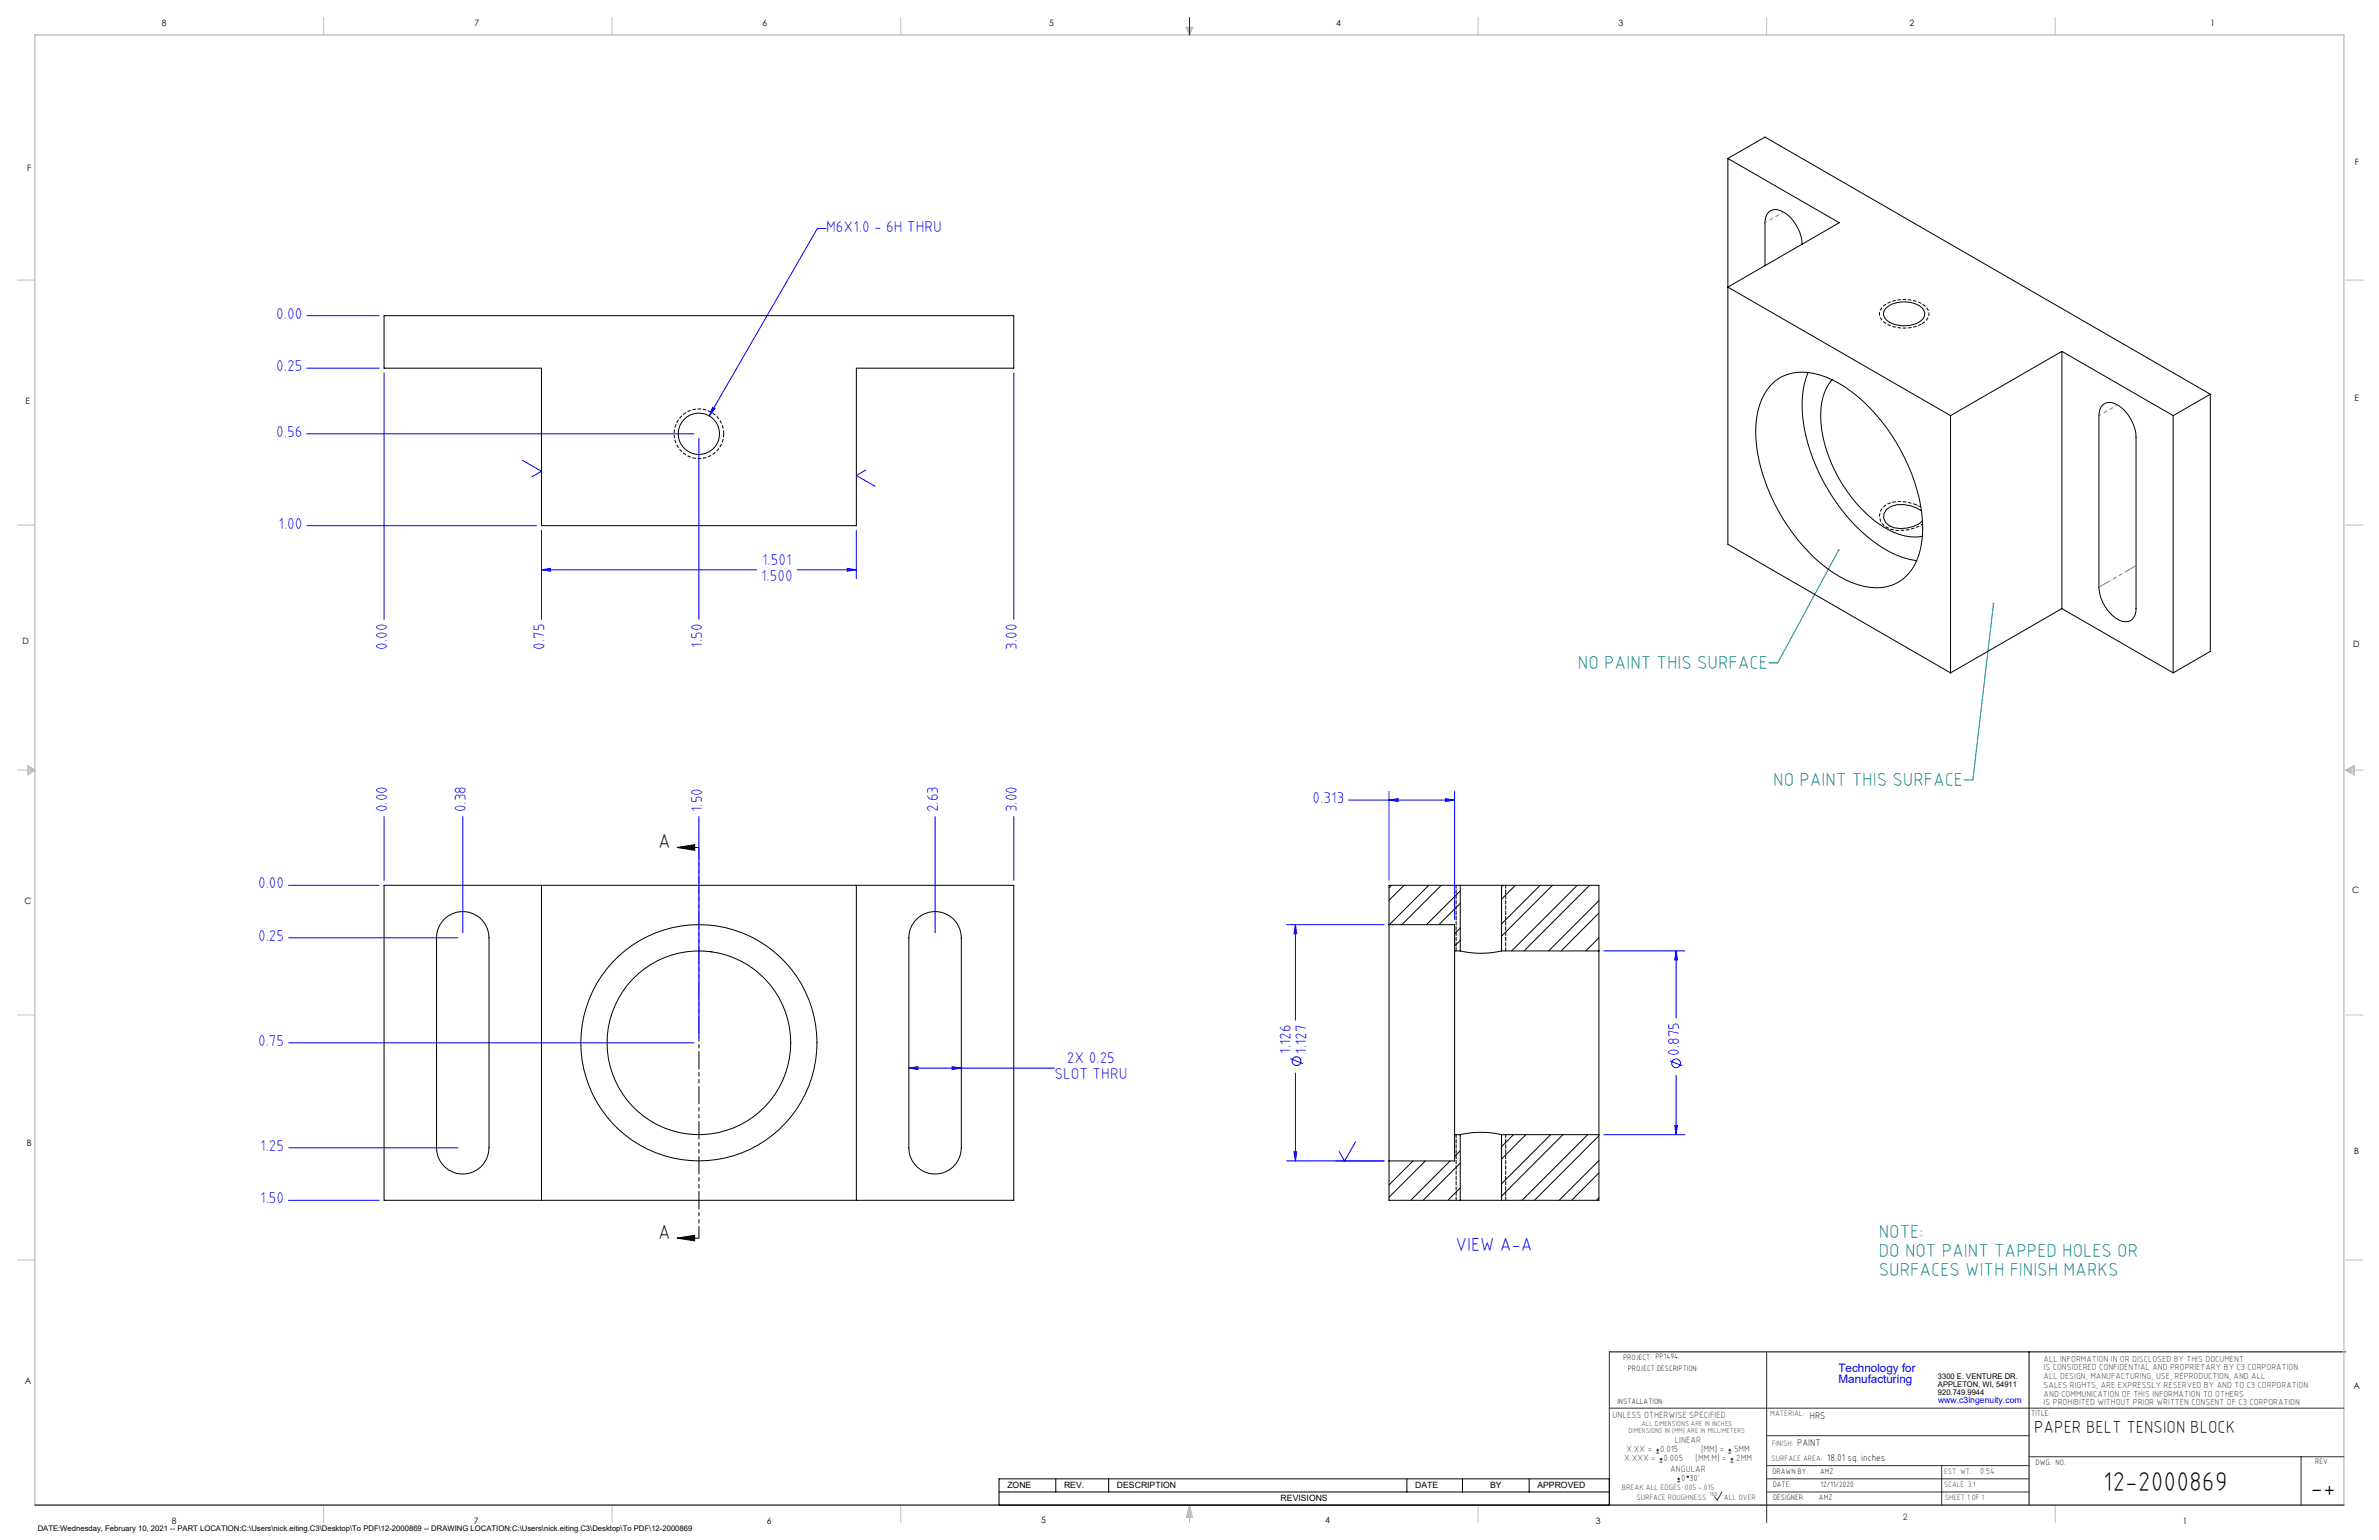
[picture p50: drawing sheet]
<svg xmlns="http://www.w3.org/2000/svg" width="864mm" height="559mm" viewBox="0 0 864 559" stroke-linecap="round" stroke-linejoin="round" font-family="sans-serif">
<defs><g id="words">
<g font-size="9.9">
<text x="763.5" y="541.1">12-2000869</text>
<text x="838.7" y="543.2">-+</text>
</g>
<g font-size="7.3">
<text x="238.9" y="307.8">A</text>
<text x="238.9" y="449.6">A</text>
</g>
<g font-size="6.8" fill="#008080">
<text x="572.8" y="242.8">NO PAINT THIS SURFACE</text>
<text x="643.7" y="285.3">NO PAINT THIS SURFACE</text>
<text x="682" y="449.3">NOTE:</text>
<text x="682" y="456.1">DO NOT PAINT TAPPED HOLES OR</text>
<text x="682" y="462.9">SURFACES WITH FINISH MARKS</text>
</g>
<text font-size="6.8" fill="#00f" x="528.3" y="454.1">VIEW A-A</text>
<text font-size="6.3" x="738.4" y="519.9">PAPER BELT TENSION BLOCK</text>
<g font-size="5.7" fill="#00f">
<text x="299.9" y="84">M6X1.0 - 6H THRU</text>
<text x="100.3" y="115.7">0.00</text>
<text x="100.3" y="134.7">0.25</text>
<text x="100.3" y="158.5">0.56</text>
<text x="101.1" y="191.9">1.00</text>
<text x="276.7" y="205">1.501</text>
<text x="276.3" y="210.7">1.500</text>
<text x="140.6" y="235.8" transform="rotate(-90 140.6 235.8)">0.00</text>
<text x="197.7" y="235.8" transform="rotate(-90 197.7 235.8)">0.75</text>
<text x="254.9" y="235" transform="rotate(-90 254.9 235)">1.50</text>
<text x="369.2" y="235.8" transform="rotate(-90 369.2 235.8)">3.00</text>
<text x="476.5" y="291.4">0.313</text>
<text x="140.6" y="294.7" transform="rotate(-90 140.6 294.7)">0.00</text>
<text x="169.1" y="294.7" transform="rotate(-90 169.1 294.7)">0.38</text>
<text x="254.9" y="294.7" transform="rotate(-90 254.9 294.7)">1.50</text>
<text x="340.6" y="294.7" transform="rotate(-90 340.6 294.7)">2.63</text>
<text x="369.2" y="294.7" transform="rotate(-90 369.2 294.7)">3.00</text>
<text x="93.7" y="322.4">0.00</text>
<text x="93.7" y="341.4">0.25</text>
<text x="93.7" y="379.5">0.75</text>
<text x="468.5" y="382.4" transform="rotate(-90 468.5 382.4)">1.126</text>
<text x="474.2" y="382.4" transform="rotate(-90 474.2 382.4)">1.127</text>
<text x="609.6" y="383.2" transform="rotate(-90 609.6 383.2)">0.875</text>
<text x="387.3" y="385.8">2X 0.25</text>
<text x="382.8" y="391.5">SLOT THRU</text>
<text x="94.5" y="417.6">1.25</text>
<text x="94.5" y="436.7">1.50</text>
</g>
<g font-size="4.2" fill="#00f">
<text x="667.4" y="497.7">Technology for</text>
<text x="667.4" y="502">Manufacturing</text>
</g>
<g font-size="3.5">
<text x="657" y="514.9">HRS</text>
<text x="652.4" y="524.7">PAINT</text>
<text x="663.3" y="530.1">18.01 sq. inches</text>
</g>
<g font-size="3.3" fill="#382c30">
<text x="585.4" y="514.4">UNLESS OTHERWISE SPECIFIED:</text>
<text x="590.4" y="526.8">X.XX =</text>
<text x="602.6" y="526.8">0.015</text>
<text x="608" y="523.6">LINEAR</text>
<text x="617.5" y="526.8">[MM] =</text>
<text x="628.8" y="526.8">.5MM</text>
<text x="589.6" y="530.1">X.XXX =</text>
<text x="603.9" y="530.1">0.005</text>
<text x="606.3" y="534">ANGULAR</text>
<text x="615.5" y="530.1">[MM.M] =</text>
<text x="629.6" y="530.1">.2MM</text>
<text x="610.3" y="537.3">0</text>
<text x="613.2" y="537.3">30'</text>
</g>
<g font-size="3.2">
<text x="58.8" y="9.6">8</text>
<text x="172.3" y="9.5">7</text>
<text x="276.8" y="9.5">6</text>
<text x="380.9" y="9.6">5</text>
<text x="485" y="9.5">4</text>
<text x="587.5" y="9.5">3</text>
<text x="693.1" y="9.5">2</text>
<text x="802.4" y="9.5">1</text>
<text x="854.9" y="59.8">F</text>
<text x="9.9" y="62">F</text>
<text x="9.3" y="146.5">E</text>
<text x="854.7" y="145.5">E</text>
<text x="8.2" y="233.6">D</text>
<text x="854.3" y="234.9">D</text>
<text x="8.9" y="328.1">C</text>
<text x="853.9" y="324.1">C</text>
<text x="9.7" y="415.8">B</text>
<text x="854.6" y="418.6">B</text>
<text x="9" y="502">A</text>
<text x="854.3" y="503.9">A</text>
<text x="62.3" y="552.9">8</text>
<text x="172" y="552.9">7</text>
<text x="278.3" y="552.9">6</text>
<text x="377.9" y="552.8">5</text>
<text x="481" y="552.8">4</text>
<text x="579.3" y="552.8">3</text>
<text x="792.4" y="552.8">1</text>
</g>
<g font-size="3.2" fill="#382c30">
<text x="741.9" y="494.1">ALL INFORMATION IN OR DISCLOSED BY THIS DOCUMENT</text>
<text x="741.9" y="497.3">IS CONSIDERED CONFIDENTIAL AND PROPRIETARY BY C3 CORPORATION.</text>
<text x="741.9" y="500.4">ALL DESIGN, MANUFACTURING, USE, REPRODUCTION, AND ALL</text>
<text x="741.9" y="503.6">SALES RIGHTS, ARE EXPRESSLY RESERVED BY AND TO C3 CORPORATION</text>
<text x="741.9" y="506.8">AND COMMUNICATION OF THIS INFORMATION TO OTHERS</text>
<text x="741.9" y="510">IS PROHIBITED WITHOUT PRIOR WRITTEN CONSENT OF C3 CORPORATION</text>
<text x="718.8" y="534.7">0.54</text>
<text x="690.7" y="551.6">2</text>
</g>
<text font-size="3.1" fill="#00f" x="703.5" y="509.2">www.c3ingenuity.com</text>
<g font-size="3.1">
<text x="365.7" y="540">ZONE</text>
<text x="386.3" y="540">REV.</text>
<text x="405.5" y="540">DESCRIPTION</text>
<text x="464.9" y="544.8">REVISIONS</text>
<text x="513.7" y="540">DATE</text>
<text x="540.9" y="540">BY</text>
<text x="558.1" y="540">APPROVED</text>
</g>
<g font-size="2.8">
<text x="589.2" y="493.3">PROJECT: PP1494</text>
<text x="590.9" y="497.3">PROJECT DESCRIPTION:</text>
<text x="703.5" y="500.5">3300 E. VENTURE DR.</text>
<text x="703.5" y="503.3">APPLETON, WI, 54911</text>
<text x="587.1" y="509.6">INSTALLATION:</text>
<text x="703.5" y="506.2">920.749.9944</text>
<text x="737.3" y="513.8">TITLE:</text>
<text x="738.9" y="531.5">DWG. NO.</text>
<text x="840.5" y="531.3">REV</text>
<text x="643.4" y="534.9">DRAWN BY:</text>
<text x="643.5" y="539.7">DATE:</text>
<text x="660.7" y="534.7">AMZ</text>
<text x="660.9" y="539.6">12/11/2020</text>
<text x="643.6" y="544.4">DESIGNER:</text>
<text x="660.3" y="544.3">AMZ</text>
<text x="13.7" y="555.5">DATE:Wednesday, February 10, 2021 -- PART LOCATION:C:\Users\nick.eiting.C3\Desktop\To PDF\12-2000869 -- DRAWING LOCATION:C:\Users\nick.eiting.C3\Desktop\To PDF\12-2000869</text>
</g>
<g font-size="2.8" fill="#382c30">
<text x="642.6" y="513.8">MATERIAL:</text>
<text x="643.2" y="524.8">FINISH:</text>
<text x="643.1" y="530.1">SURFACE AREA:</text>
<text x="705.7" y="534.7">EST. WT.:</text>
<text x="705.7" y="539.7">SCALE: 3:1</text>
<text x="588.8" y="540.5">BREAK ALL EDGES .005 -.015</text>
<text x="594" y="544.2">SURFACE ROUGHNESS</text>
<text x="625.8" y="544.2">ALL OVER</text>
<text x="706.1" y="544.4">SHEET 1 OF 1</text>
</g>
<g font-size="2.5" fill="#382c30">
<text x="591.2" y="520.1">DIMENSIONS IN [MM] ARE IN MILLIMETERS</text>
<text x="595.9" y="517.3">ALL DIMENSIONS ARE IN INCHES</text>
</g>
<text font-size="2.2" fill="#382c30" x="620.6" y="542.9">160</text>
</g></defs>
<g fill="none" stroke="#000" stroke-width=".36">
<path d="M245.8 307.5l6.4-1v2zM245.8 307.5h7.9M245.8 449.3l6.4-1.1v2.1zM245.8 449.3h7.9M584.2 490.5h267.3M736.6 490.5v55.6M362.7 536.6h221.5v9.5h-221.5zM383.3 536.6v4.8M402.4 536.6v4.8M510.7 536.6v4.8M530.9 536.6v4.8M555.1 536.6v4.8"/>
<path d="M362.7 541.4h221.5"/>
</g>
<g fill="none" stroke="#c0c0c0" stroke-width=".36">
<path d="M117.5 6.4v6.3M222.2 6.4v6.3M327 6.4v6.3M430.4 9.9h2.7l-1.3 2.8zM430.9 9.9l.9 2.8M431.2 9.9l.6 2.8M432.1 9.9l-.3 2.8M432.6 9.9l-.8 2.8M536.6 6.4v6.3M641.3 6.4v6.3M746.1 6.4v6.3M6.3 101.6h6.4"/>
<path d="M851.5 101.6h6.3M6.3 190.5h6.4M851.5 190.5h6.3M6.3 279.4h6.4M10.1 277.7l2.6 1.7-2.6 1.9zM10.1 278.2l2.6 1.2M10.1 278.8l2.6 .6M12.7 279.4l-2.6 1.2M12.7 279.4l-2.6 .5M851.5 279.4h6.3M851.5 279.4l3.1 .5M851.5 279.4l3.1 1.2"/>
<path d="M851.5 279.4l3.1-1.7v3.6zM854.6 278.8l-3.1 .6M854.6 278.2l-3.1 1.2M6.3 368.3h6.4M851.5 368.3h6.3M6.3 457.2h6.4M851.5 457.2h6.3M117.5 546.1v6.4M222.2 546.1v6.4M327 546.1v6.4M431.8 546.1v6.4M431.8 546.1l1.1 4.5h-2.2z"/>
<path d="M431.8 546.1l.6 4.5M431.8 546.1l-.9 4.5M431.8 546.1l-.4 4.5M431.8 546.1l.3 4.5M536.6 546.1v6.4M746.1 546.1v6.4"/>
</g>
<path d="M12.7 546.1v-533.4h838.2v533.4" fill="none" stroke="#c0c0c0" stroke-width=".5"/>
<g fill="none" stroke="#00f" stroke-width=".36">
<path d="M431.8 6.4v6.3M299.9 82.9h-3.2l-39.2 68M111.4 114.5h26.2M111.4 133.6h26.2M139.4 135.4v89.4M368 135.4v89.4M111.4 157.4h140.5M253.7 159.2v65.6M258.7 147.8l.8 .5-2 2.6zM189.7 167l6.9 4-3.5 2M314.3 170.6l-3.4 1.9 6.8 4M111.4 190.7h83.4"/>
<path d="M196.6 192.5v32.3M310.9 192.5v17.4M196.6 206.8l3.2-.6v1.1zM196.6 206.8h78M289.3 206.8h21.6M307.6 206.2l3.3 .6-3.3 .5zM139.4 296.3v23.1M168 296.3v42.2M253.7 296.3v80.3M339.4 296.3v42.2M368 296.3v23.1M489.5 290.3h38.5"/>
<path d="M504.2 290.3l3.3-.5v1zM504.2 287.1v32.3M524.8 289.8l3.2 .5-3.2 .5zM528 287.1v46.6M104.8 321.2h32.8M467.1 335.5h35.4M470.3 335.5l.4 3.3h-1zM470.3 335.5v34.6M104.8 340.3h61.4M582.2 345.1h29.4M608.4 345.1l.5 3.2h-1zM608.4 345.1v24.3"/>
<path d="M104.8 378.4h147.1M329.9 387.6l3.3-.5v1zM329.9 387.6h52.8M345.7 387.1l3.3 .5-3.3 .5zM468.4 384.1l4.5 1.8M470.3 389.4v31.9M606.2 384.9l4.5 1.9M608.4 390.2v21.5M104.8 416.5h61.4M469.7 417.9h1l-.4 3.4zM492.1 414.4l-4 6.9-2-3.5M582.2 411.7h29.4"/>
<path d="M607.9 408.4h1l-.5 3.3zM104.8 435.5h32.8M467.1 421.3h35.4"/>
<circle cx="470.7" cy="385" r="1.59"/>
<circle cx="608.4" cy="385.8" r="1.59"/>
</g>
<path d="M584.2 490.5v55.6M641.3 490.7v61.8M584.2 511h266.7M641.3 520.9h95.3M641.3 531.8h95.3M641.3 536.6h95.3M704.8 531.8v14.3M736.6 528.6h114.3M835.3 528.6v17.5M625.1 541.4l-1.7 2.9-1-1.2M641.3 541.4h95.3" fill="none" stroke="#382c30" stroke-width=".36"/>
<path d="M12.7 546.1h838.2" fill="none" stroke="#382c30" stroke-width=".5"/>
<path d="M262.7 157.4a9 9 0 0 0-13.2-7.9 9 9 0 0 0-.8 15.4 9 9 0 0 0 14-6.7v-.8" fill="none" stroke="#000" stroke-width=".36" stroke-dasharray="1.3 .6" stroke-linecap="butt"/>
<path d="M697.6 117.5a13.6 13.6 0 0 1-13.7-.7 3.7 3.7 0 0 1-1.6-3.6 3.7 3.7 0 0 1 2.6-3 13.6 13.6 0 0 1 13.7 .7 3.7 3.7 0 0 1 1.6 3.6 3.7 3.7 0 0 1-2.6 3" fill="none" stroke="#000" stroke-width=".36" stroke-dasharray="1.3 .6" stroke-dashoffset="-.1" stroke-linecap="butt"/>
<path d="M695.2 183a11.7 11.7 0 0 0-10.9 .5 4.8 4.8 0 0 0-1.9 4.9 4.8 4.8 0 0 0 3.8 3.6 15.1 15.1 0 0 0 11.7-1.8" fill="none" stroke="#000" stroke-width=".36" stroke-dasharray="1.3 .6" stroke-dashoffset=".5" stroke-linecap="butt"/>
<path d="M546.6 321.2v23.8M528.6 345v-23.8M546.6 411.7v23.8M528.6 435.5v-23.8" fill="none" stroke="#000" stroke-width=".36" stroke-dasharray="1.3 .6" stroke-dashoffset=".2"/>
<path d="M258.6 345.4l-.7-.1" fill="none" stroke="#000" stroke-width=".36" stroke-dasharray="1.3 .6" stroke-dashoffset=".3"/>
<path d="M697.2 183.9l-2-.9" fill="none" stroke="#000" stroke-width=".36" stroke-dasharray="1.3 .6" stroke-dashoffset=".5"/>
<path d="M667.5 199.6l-22.2 40.9h-3.1M723.7 219.1l-7.5 63.9h-3.2" fill="none" stroke="#008080" stroke-width=".36"/>
<path d="M253.7 307.5v141.7" fill="none" stroke="#000" stroke-width=".36" stroke-dasharray="6.3 1.3 1.3 1.3 1.3 1.3" stroke-dashoffset="2.2"/>
<path d="M667.2 199.4a.34 .34 0 0 0 0 .5 .34 .34 0 0 0 .5 0 .34 .34 0 0 0-.1-.5l-.1 .2 .1-.2zM723.4 218.9a.35 .35 0 0 0 0 .5 .35 .35 0 0 0 .5-.1 .35 .35 0 0 0-.2-.5v.3v-.3z" fill="#008080"/>
<g fill="#00f">
<path d="M504.2 290.3l3.3-.5v1zM524.8 289.8l3.2 .5-3.2 .5z"/>
<path d="M470.3 335.5l.4 3.3h-1zM469.7 417.9h1l-.4 3.4zM608.4 345.1l.5 3.2h-1zM607.9 408.4h1l-.5 3.3z"/>
</g>
<path d="M245.8 307.5l6.4-1v2zM245.8 449.3l6.4-1.1v2.1z" fill="#000"/>
<g fill="#00f">
<path d="M258.7 147.8l.8 .5-2 2.6z"/>
<path d="M329.9 387.6l3.3-.5v1zM345.7 387.1l3.3 .5-3.3 .5z"/>
<path d="M196.6 206.8l3.2-.6v1.1zM307.6 206.2l3.3 .6-3.3 .5z"/>
</g>
<g fill="none" stroke="#000" stroke-width=".36">
<path d="M627.2 57.5l40.5 23.3-40.5 23.4 80.9 46.6M627.2 57.5l13.5-7.8 161.7 93.4M627.2 57.5v140l80.9 46.7M654.2 88.6a14.3 14.3 0 0 0-8.4-12.4 3.7 3.7 0 0 0-5 3.4l-.1 16.8M139.4 114.5h228.6v19.1h-57.1v57.1h-114.3v-57.1h-57.2zM684.5 111.9a10.7 10.7 0 0 1 13.3-.1 3 3 0 0 1-1 5 10.8 10.8 0 0 1-12.4-1.1 2.84 2.84 0 0 1 .1-3.8zM642.6 140a16.7 16.7 0 0 1 18.3-3.9 50.2 50.2 0 0 1 23.8 19 65.8 65.8 0 0 1 13.3 36.6 23.6 23.6 0 0 1-6.7 18 16.7 16.7 0 0 1-16.9 2.5 49.7 49.7 0 0 1-23.8-19 66.2 66.2 0 0 1-13.3-36.5 24.9 24.9 0 0 1 5.3-16.7zM656.4 135.1a36.6 36.6 0 0 0-.9 22.9 68.7 68.7 0 0 0 26.7 40 31.6 31.6 0 0 0 13.6 5.4M665.1 137.8a19.8 19.8 0 0 0-4.1 15.4 52.7 52.7 0 0 0 22.5 37.9 19.8 19.8 0 0 0 14.4 3.5M748.5 127.5l40.4 23.3M748.5 127.5l-40.4 23.3M748.5 127.5v93.3"/>
<path d="M708.1 150.8v93.4M763.4 146.9a4.6 4.6 0 0 1 5.8 .4 14.9 14.9 0 0 1 6.2 11.3v62.2a4 4 0 0 1-1.7 4.2 4 4 0 0 1-4.5 0 14.7 14.7 0 0 1-7.3-12v-62.2a5.4 5.4 0 0 1 1.5-3.9zM788.9 150.8v93.4M802.4 143.1l-13.5 7.7M802.4 143.1v93.3l-13.5 7.8M697.5 185.3a12.3 12.3 0 0 0-11-1.6 3.8 3.8 0 0 0-2.7 3.4 3.8 3.8 0 0 0 2.1 3.7 11.5 11.5 0 0 0 11.9-1.7M748.5 220.8l40.4 23.4M748.5 220.8l-40.4 23.4M139.4 321.2h228.6v114.3h-228.6zM161.5 333.3a9.5 9.5 0 0 1 10.3-1.7 9.5 9.5 0 0 1 5.7 8.7v76.2a9.5 9.5 0 0 1-9.5 9.5 9.5 9.5 0 0 1-9.5-9.5v-76.2a9.3 9.3 0 0 1 3-7zM196.6 321.2v114.3M310.9 321.2v114.3"/>
<path d="M333 333.3a9.5 9.5 0 0 1 10.3-1.7 9.5 9.5 0 0 1 5.7 8.7v76.2a9.5 9.5 0 0 1-9.6 9.5 9.5 9.5 0 0 1-9.5-9.5v-76.2a9.3 9.3 0 0 1 3.1-7zM504.2 335.5v85.8M504.2 335.5h23.8v9.6M505.2 321.2l-1 1M509.7 321.2l-5.5 5.5M518.7 321.2l-14.3 14.3M523.2 321.2l-14.3 14.3M530.1 321.2h15M530.1 321.2h-25.9v14.3M530.1 321.2v23.9M530.1 323.3l-12.3 12.2M530.1 336.8l-2.1 2"/>
<path d="M530.1 327.8l-7.8 7.7M545.1 321.2h35.3v23.9M545.1 321.2v23.9M545.6 321.2l-.5 .6M550.1 321.2l-5 5M559.1 321.2l-14 14M563.6 321.2l-18.5 18.5M572.6 321.2l-23.9 23.9M577 321.2l-23.8 23.9M580.4 326.8l-18.2 18.3M580.4 331.3l-13.7 13.8M528 345.1v66.6"/>
<path d="M528 345.1h2.1M530.1 345.1a33.6 33.6 0 0 0 15 0M530.1 341.2l-2.1 2.1M545.1 345.1h35.3M580.4 345.1v66.6M580.4 340.3l-4.7 4.8M580.4 344.8l-.2 .3M528 411.7h2.1M528 411.7v9.6h-23.8M530.1 411.7a33.5 33.5 0 0 1 15 0M530.1 411.7v23.8M530.1 417.6l-2.1 2"/>
<path d="M545.1 411.7h35.3M545.1 411.7v23.8M549.4 411.7l-4.3 4.4M553.9 411.7l-8.8 8.8M562.9 411.7l-17.8 17.8M567.4 411.7l-22.3 22.3M576.3 411.7l-23.8 23.8M580.4 411.7v23.8h-35.3M580.4 412.1l-23.4 23.4M504.2 421.3v14.2h25.9M512.9 421.3l-8.7 8.7M517.4 421.3l-13.2 13.1"/>
<path d="M526.4 421.3l-14.3 14.2M530.1 435.5h15M530.1 431.1l-4.5 4.4M530.1 422.1l-13.5 13.4M580.4 421.1l-14.4 14.4M580.4 434.6l-.9 .9M580.4 425.6l-9.9 9.9"/>
<circle cx="253.7" cy="157.4" r="7.5"/>
<circle cx="253.7" cy="378.4" r="33.3"/>
<circle cx="253.7" cy="378.4" r="42.9"/>
</g>
<path d="M647.5 76.9l-6.8 3.9M768.7 146.9l-6.7 3.9" fill="none" stroke="#808080" stroke-width=".36" stroke-dasharray="6.3 1.3 1.3 1.3 1.3 1.3" stroke-dashoffset="5.6"/>
<path d="M775.4 205.2l-13.4 7.8" fill="none" stroke="#808080" stroke-width=".36" stroke-dasharray="6.3 1.3 1.3 1.3 1.3 1.3" stroke-dashoffset="1.7"/>
<g fill="none" stroke="#382c30" stroke-width=".36">
<path d="M601.2 527.3h1.1M601.2 526.2h1.1M601.7 525.7v1M602.5 530.5h1M602.5 529.5h1M603 529v1M608.9 537.7h1M608.9 536.6h1M609.4 536.1v1.1M627.4 527.3h1M627.4 526.2h1M627.9 525.7v1"/>
<path d="M628.2 530.5h1M628.2 529.5h1M628.7 529v1"/>
<circle cx="612.7" cy="535.9" r=".27"/>
</g>
<use href="#words"/>
</svg>
